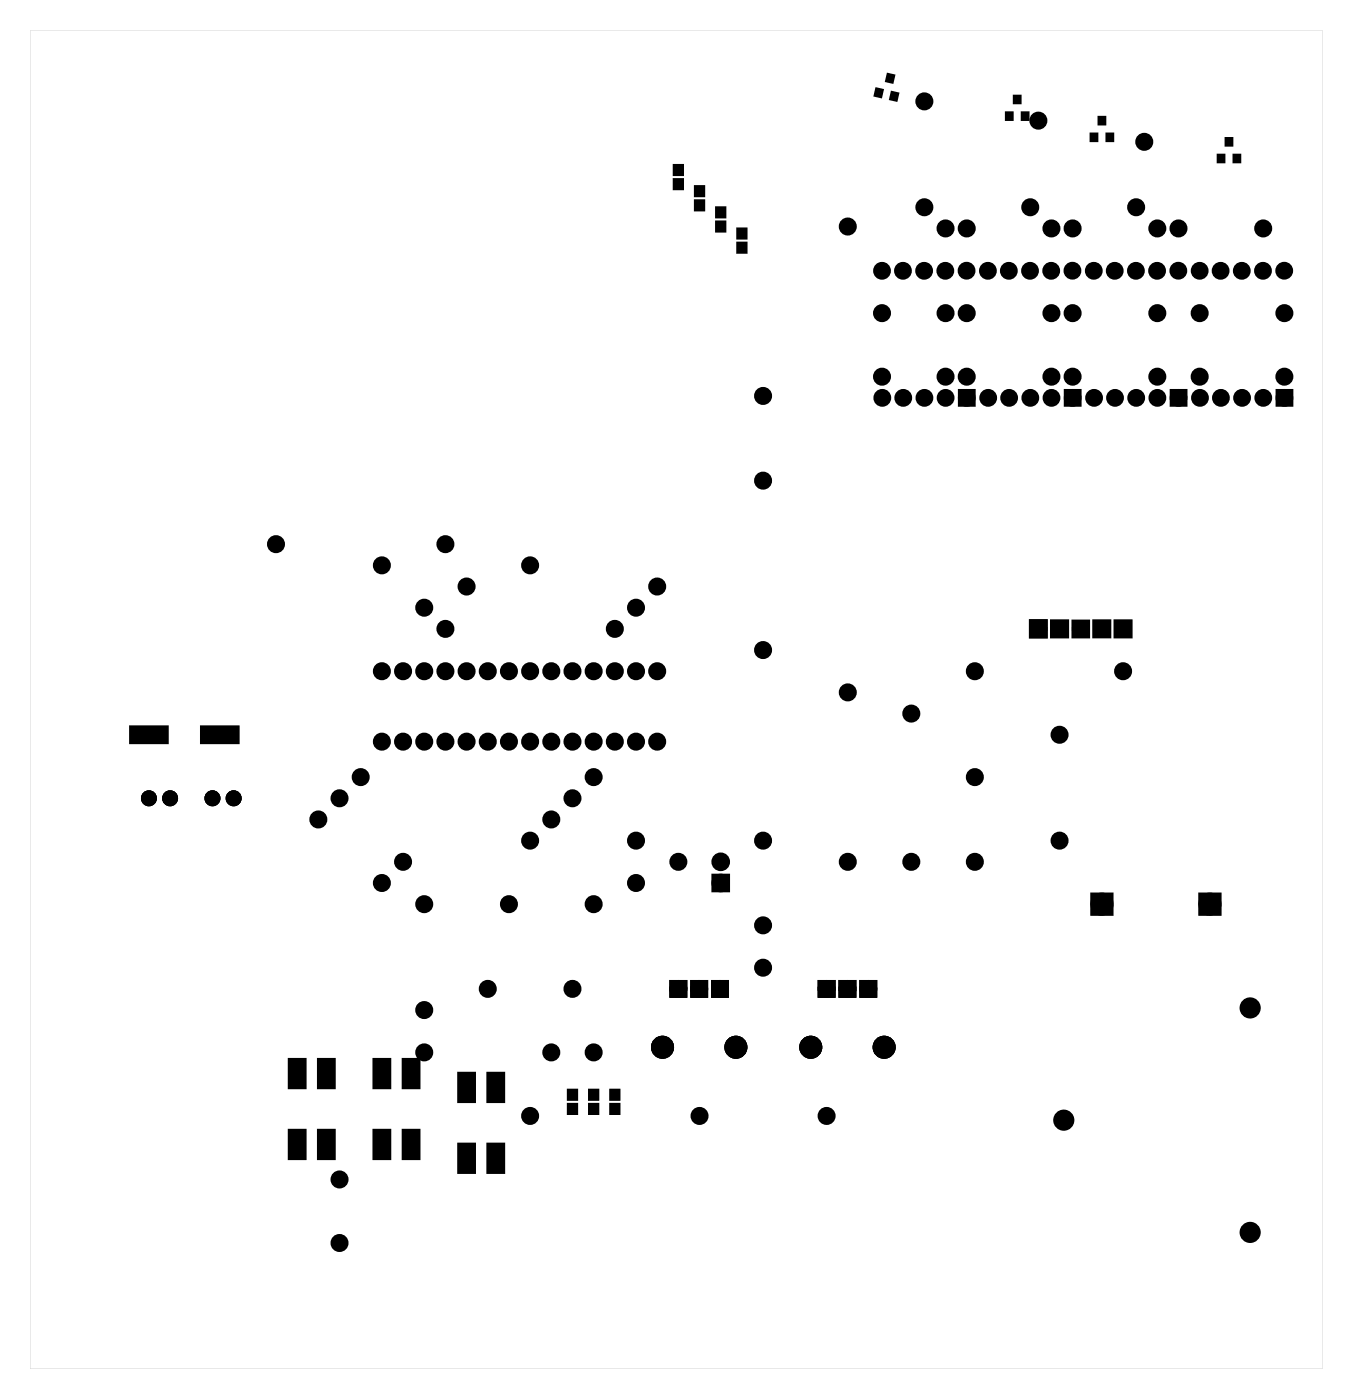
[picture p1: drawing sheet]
<svg xmlns="http://www.w3.org/2000/svg" width="162mm" height="168mm" viewBox="0 0 162 168" stroke-linecap="round" stroke-linejoin="round" font-family="sans-serif">
<g fill="#000">
<path d="M80.8 19.8h1.1v1.2h-1.1zM105.1 10.6l.8 .2-.2 .9-.8-.2zM106.5 8.9l.8 .1-.2 .9-.8-.2zM107 11l.7 .2-.2 .9-.7-.2zM120.7 13.5h.8v.9h-.8zM121.6 11.5h.8v.9h-.8zM122.6 13.5h.8v.9h-.8zM130.8 16h.8v.9h-.8zM131.8 14h.8v.9h-.8zM132.7 16h.8v.9h-.8zM146.1 18.6h.8v.9h-.8zM147 16.6h.8v.9h-.8z"/>
<path d="M148 18.6h.8v.9h-.8zM80.8 21.5h1.1v1.2h-1.1zM83.4 22.3h1.1v1.2h-1.1zM83.4 24h1.1v1.2h-1.1zM85.9 24.9h1.1v1.2h-1.1zM85.9 26.6h1.1v1.2h-1.1zM88.4 27.4h1.1v1.2h-1.1zM88.4 29.1h1.1v1.2h-1.1zM115.2 47h1.5v1.4h-1.5zM127.9 47h1.5v1.4h-1.5zM140.6 47h1.5v1.4h-1.5zM153.3 47h1.5v1.4h-1.5z"/>
<path d="M123.7 74.5h1.8v1.8h-1.8zM123.5 74.4h2.1v2.1h-2.1zM126.1 74.5h1.9v1.9h-1.9zM126.1 74.4h2v2h-2zM128.7 74.5h1.8v1.9h-1.8zM128.6 74.4h2v2h-2zM131.3 74.5h1.8v1.8h-1.8zM131.3 74.5h1.8v1.9h-1.8zM131.1 74.4h2.1v2h-2.1zM133.8 74.5h1.8v1.8h-1.8zM133.8 74.5h1.8v1.9h-1.8zM133.7 74.4h2v2h-2z"/>
<path d="M15.6 87.1h4.5v2h-4.5zM24.1 87.1h4.5v2h-4.5zM85.7 105.2h1.5v1.4h-1.5zM34.6 135.5h2v3.5h-2zM34.6 127h2v3.5h-2zM38.1 135.5h2v3.5h-2zM38.1 127h2v3.5h-2zM44.8 135.5h2v3.5h-2zM44.8 127h2v3.5h-2zM48.3 135.5h2v3.5h-2zM48.3 127h2v3.5h-2zM55 128.7h2v3.5h-2z"/>
<path d="M58.5 128.7h2v3.5h-2zM68.1 132.4h1.1v1.2h-1.1zM68.1 130.7h1.1v1.2h-1.1zM70.7 132.4h1.1v1.2h-1.1zM70.7 130.7h1.1v1.2h-1.1zM73.2 132.4h1.1v1.2h-1.1zM73.2 130.7h1.1v1.2h-1.1zM55 137.2h2v3.5h-2zM58.5 137.2h2v3.5h-2z"/>
<path d="M3.6 3.6v160.6h155v-160.6zM3.6 3.6h155v160.6h-155z"/>
<path d="M80.4 117.7h1.9v1.9h-1.9zM80.9 118.6a.5 .5 0 0 0 1 0 .5 .5 0 0 0-1 0z"/>
<path d="M80.4 117.7h1.9v1.9h-1.9zM80.9 118.6a.5 .5 0 0 0 1 0 .5 .5 0 0 0-1 0z"/>
<path d="M80.4 117.7h1.9v1.9h-1.9zM80.9 118.6a.5 .5 0 0 0 1 0 .5 .5 0 0 0-1 0z"/>
<path d="M82.9 117.7h1.9v1.9h-1.9zM83.4 118.6a.5 .5 0 0 0 1 0 .5 .5 0 0 0-1 0z"/>
<path d="M82.9 117.7h1.9v1.9h-1.9zM83.4 118.6a.5 .5 0 0 0 1 0 .5 .5 0 0 0-1 0z"/>
<path d="M82.9 117.7h1.9v1.9h-1.9zM83.4 118.6a.5 .5 0 0 0 1 0 .5 .5 0 0 0-1 0z"/>
<path d="M85.4 117.7h1.9v1.9h-1.9zM85.9 118.6a.5 .5 0 0 0 1 0 .5 .5 0 0 0-1 0z"/>
<path d="M85.4 117.7h1.9v1.9h-1.9zM85.9 118.6a.5 .5 0 0 0 1 0 .5 .5 0 0 0-1 0z"/>
<path d="M85.4 117.7h1.9v1.9h-1.9zM85.9 118.6a.5 .5 0 0 0 1 0 .5 .5 0 0 0-1 0z"/>
<path d="M98.2 117.7h1.9v1.9h-1.9zM98.6 118.6a.5 .5 0 0 0 1 0 .5 .5 0 0 0-1 0z"/>
<path d="M98.2 117.7h1.9v1.9h-1.9zM98.6 118.6a.5 .5 0 0 0 1 0 .5 .5 0 0 0-1 0z"/>
<path d="M98.2 117.7h1.9v1.9h-1.9zM98.6 118.6a.5 .5 0 0 0 1 0 .5 .5 0 0 0-1 0z"/>
<path d="M100.7 117.7h1.9v1.9h-1.9zM101.1 118.6a.5 .5 0 0 0 1 0 .5 .5 0 0 0-1 0z"/>
<path d="M100.7 117.7h1.9v1.9h-1.9zM101.1 118.6a.5 .5 0 0 0 1 0 .5 .5 0 0 0-1 0z"/>
<path d="M100.7 117.7h1.9v1.9h-1.9zM101.1 118.6a.5 .5 0 0 0 1 0 .5 .5 0 0 0-1 0z"/>
<path d="M103.2 117.7h1.9v1.9h-1.9zM103.6 118.6a.5 .5 0 0 0 1 0 .5 .5 0 0 0-1 0z"/>
<path d="M103.2 117.7h1.9v1.9h-1.9zM103.6 118.6a.5 .5 0 0 0 1 0 .5 .5 0 0 0-1 0z"/>
<path d="M103.2 117.7h1.9v1.9h-1.9zM103.6 118.6a.5 .5 0 0 0 1 0 .5 .5 0 0 0-1 0z"/>
<path d="M130.9 107.2v2.5h2.5v-2.5zM131.1 108.5a1.05 1.05 0 0 1 2.1 0 1.05 1.05 0 0 1-2.1 0z"/>
<path d="M143.8 107.2v2.5h2.6v-2.5zM144.1 108.5a1.02 1.02 0 0 1 2 0 1.02 1.02 0 0 1-2 0z"/>
</g>
<g fill="#000">
<circle cx="110.9" cy="12.2" r=".7"/>
<circle cx="124.5" cy="14.5" r=".7"/>
<circle cx="137.2" cy="17" r=".7"/>
<circle cx="101.7" cy="27.2" r=".7"/>
<circle cx="105.8" cy="32.5" r=".72"/>
<circle cx="105.8" cy="37.6" r=".7"/>
<circle cx="108.3" cy="32.5" r=".72"/>
<circle cx="110.8" cy="32.5" r=".72"/>
<circle cx="110.9" cy="24.9" r=".7"/>
<circle cx="113.4" cy="32.5" r=".72"/>
<circle cx="113.4" cy="27.4" r=".7"/>
<circle cx="113.4" cy="37.6" r=".7"/>
<circle cx="115.9" cy="32.5" r=".72"/>
<circle cx="115.9" cy="27.4" r=".7"/>
<circle cx="115.9" cy="37.6" r=".7"/>
<circle cx="118.5" cy="32.5" r=".72"/>
<circle cx="121" cy="32.5" r=".72"/>
<circle cx="123.5" cy="32.5" r=".72"/>
<circle cx="123.6" cy="24.9" r=".7"/>
<circle cx="126.1" cy="32.5" r=".72"/>
<circle cx="126.1" cy="27.4" r=".7"/>
<circle cx="126.1" cy="37.6" r=".7"/>
<circle cx="128.6" cy="32.5" r=".72"/>
<circle cx="128.6" cy="27.4" r=".7"/>
<circle cx="128.6" cy="37.6" r=".7"/>
<circle cx="131.2" cy="32.5" r=".72"/>
<circle cx="133.7" cy="32.5" r=".72"/>
<circle cx="136.2" cy="32.5" r=".72"/>
<circle cx="136.3" cy="24.9" r=".7"/>
<circle cx="138.8" cy="32.5" r=".72"/>
<circle cx="138.8" cy="27.4" r=".7"/>
<circle cx="138.8" cy="37.6" r=".7"/>
<circle cx="141.3" cy="32.5" r=".72"/>
<circle cx="141.3" cy="27.4" r=".7"/>
<circle cx="143.9" cy="32.5" r=".72"/>
<circle cx="143.9" cy="37.6" r=".7"/>
<circle cx="146.4" cy="32.5" r=".72"/>
<circle cx="148.9" cy="32.5" r=".72"/>
<circle cx="151.5" cy="32.5" r=".72"/>
<circle cx="151.5" cy="27.4" r=".7"/>
<circle cx="154" cy="32.5" r=".72"/>
<circle cx="154" cy="37.6" r=".7"/>
<circle cx="91.5" cy="47.5" r=".7"/>
<circle cx="91.5" cy="57.7" r=".7"/>
<circle cx="105.8" cy="45.2" r=".7"/>
<circle cx="105.8" cy="47.7" r=".72"/>
<circle cx="108.3" cy="47.7" r=".72"/>
<circle cx="110.9" cy="47.7" r=".72"/>
<circle cx="113.4" cy="45.2" r=".7"/>
<circle cx="113.4" cy="47.7" r=".72"/>
<circle cx="115.9" cy="45.2" r=".7"/>
<circle cx="116" cy="47.7" r=".72"/>
<circle cx="118.5" cy="47.7" r=".72"/>
<circle cx="121" cy="47.7" r=".72"/>
<circle cx="123.6" cy="47.7" r=".72"/>
<circle cx="126.1" cy="45.2" r=".7"/>
<circle cx="126.1" cy="47.7" r=".72"/>
<circle cx="128.6" cy="45.2" r=".7"/>
<circle cx="128.7" cy="47.7" r=".72"/>
<circle cx="131.2" cy="47.7" r=".72"/>
<circle cx="133.7" cy="47.7" r=".72"/>
<circle cx="136.3" cy="47.7" r=".72"/>
<circle cx="138.8" cy="45.2" r=".7"/>
<circle cx="138.8" cy="47.7" r=".72"/>
<circle cx="141.4" cy="47.7" r=".72"/>
<circle cx="143.9" cy="45.2" r=".7"/>
<circle cx="143.9" cy="47.7" r=".72"/>
<circle cx="146.4" cy="47.7" r=".72"/>
<circle cx="149" cy="47.7" r=".72"/>
<circle cx="151.5" cy="47.7" r=".72"/>
<circle cx="154" cy="45.2" r=".7"/>
<circle cx="154.1" cy="47.7" r=".72"/>
<circle cx="33.1" cy="65.3" r=".7"/>
<circle cx="45.8" cy="67.8" r=".7"/>
<circle cx="50.9" cy="72.9" r=".7"/>
<circle cx="53.4" cy="65.3" r=".7"/>
<circle cx="53.4" cy="75.4" r=".7"/>
<circle cx="56" cy="70.4" r=".7"/>
<circle cx="63.6" cy="67.8" r=".7"/>
<circle cx="73.7" cy="75.4" r=".7"/>
<circle cx="76.3" cy="72.9" r=".7"/>
<circle cx="78.8" cy="70.4" r=".7"/>
<circle cx="91.5" cy="78" r=".7"/>
<circle cx="124.5" cy="75.4" r=".72"/>
<circle cx="127.1" cy="75.4" r=".72"/>
<circle cx="129.6" cy="75.4" r=".72"/>
<circle cx="132.2" cy="75.4" r=".72"/>
<circle cx="134.7" cy="75.4" r=".72"/>
<circle cx="17.9" cy="95.8" r=".59"/>
<circle cx="20.4" cy="95.8" r=".59"/>
<circle cx="25.5" cy="95.8" r=".59"/>
<circle cx="28" cy="95.8" r=".59"/>
<circle cx="38.2" cy="98.3" r=".7"/>
<circle cx="40.7" cy="95.8" r=".7"/>
<circle cx="43.3" cy="93.2" r=".7"/>
<circle cx="45.8" cy="80.5" r=".69"/>
<circle cx="45.8" cy="89" r=".69"/>
<circle cx="48.3" cy="80.5" r=".69"/>
<circle cx="48.3" cy="89" r=".69"/>
<circle cx="50.9" cy="80.5" r=".69"/>
<circle cx="50.9" cy="89" r=".69"/>
<circle cx="53.4" cy="80.5" r=".69"/>
<circle cx="53.4" cy="89" r=".69"/>
<circle cx="56" cy="80.5" r=".69"/>
<circle cx="56" cy="89" r=".69"/>
<circle cx="58.5" cy="80.5" r=".69"/>
<circle cx="58.5" cy="89" r=".69"/>
<circle cx="61" cy="80.5" r=".69"/>
<circle cx="61" cy="89" r=".69"/>
<circle cx="63.6" cy="80.5" r=".69"/>
<circle cx="63.6" cy="89" r=".69"/>
<circle cx="66.1" cy="80.5" r=".69"/>
<circle cx="66.1" cy="98.3" r=".7"/>
<circle cx="66.1" cy="89" r=".69"/>
<circle cx="68.7" cy="80.5" r=".69"/>
<circle cx="68.7" cy="95.8" r=".7"/>
<circle cx="68.7" cy="89" r=".69"/>
<circle cx="71.2" cy="93.2" r=".7"/>
<circle cx="71.2" cy="80.5" r=".69"/>
<circle cx="71.2" cy="89" r=".69"/>
<circle cx="73.7" cy="80.5" r=".69"/>
<circle cx="73.7" cy="89" r=".69"/>
<circle cx="76.3" cy="80.5" r=".69"/>
<circle cx="76.3" cy="89" r=".69"/>
<circle cx="78.8" cy="80.5" r=".69"/>
<circle cx="78.8" cy="89" r=".69"/>
<circle cx="101.7" cy="83.1" r=".7"/>
<circle cx="109.3" cy="85.6" r=".7"/>
<circle cx="116.9" cy="93.2" r=".7"/>
<circle cx="116.9" cy="80.5" r=".7"/>
<circle cx="127.1" cy="88.1" r=".7"/>
<circle cx="134.7" cy="80.5" r=".7"/>
<circle cx="45.8" cy="105.9" r=".7"/>
<circle cx="48.3" cy="103.4" r=".7"/>
<circle cx="50.9" cy="108.5" r=".7"/>
<circle cx="58.5" cy="118.6" r=".7"/>
<circle cx="61" cy="108.5" r=".7"/>
<circle cx="63.6" cy="100.8" r=".7"/>
<circle cx="68.7" cy="118.6" r=".7"/>
<circle cx="71.2" cy="108.5" r=".7"/>
<circle cx="76.3" cy="105.9" r=".7"/>
<circle cx="76.3" cy="100.8" r=".7"/>
<circle cx="81.4" cy="103.4" r=".7"/>
<circle cx="81.4" cy="118.6" r=".72"/>
<circle cx="83.9" cy="118.6" r=".72"/>
<circle cx="86.4" cy="118.6" r=".72"/>
<circle cx="86.4" cy="105.9" r=".74"/>
<circle cx="86.4" cy="103.4" r=".74"/>
<circle cx="91.5" cy="111" r=".7"/>
<circle cx="91.5" cy="100.8" r=".7"/>
<circle cx="91.5" cy="116.1" r=".7"/>
<circle cx="99.1" cy="118.6" r=".72"/>
<circle cx="101.6" cy="118.6" r=".72"/>
<circle cx="101.7" cy="103.4" r=".7"/>
<circle cx="104.1" cy="118.6" r=".72"/>
<circle cx="109.3" cy="103.4" r=".7"/>
<circle cx="116.9" cy="103.4" r=".7"/>
<circle cx="127.1" cy="100.8" r=".7"/>
<circle cx="132.2" cy="108.5" r="1.14"/>
<circle cx="145.1" cy="108.5" r="1.14"/>
<circle cx="50.9" cy="121.2" r=".7"/>
<circle cx="50.9" cy="126.2" r=".7"/>
<circle cx="63.6" cy="133.9" r=".7"/>
<circle cx="66.1" cy="126.2" r=".7"/>
<circle cx="71.2" cy="126.2" r=".7"/>
<circle cx="79.5" cy="125.6" r="1.13"/>
<circle cx="83.9" cy="133.9" r=".7"/>
<circle cx="88.3" cy="125.6" r="1.13"/>
<circle cx="97.2" cy="125.6" r="1.13"/>
<circle cx="99.1" cy="133.9" r=".7"/>
<circle cx="106" cy="125.6" r="1.13"/>
<circle cx="127.6" cy="134.4" r="1.14"/>
<circle cx="149.9" cy="120.9" r="1.14"/>
<circle cx="40.7" cy="149.1" r=".7"/>
<circle cx="40.7" cy="141.5" r=".7"/>
<circle cx="149.9" cy="147.8" r="1.14"/>
</g>
<g fill="none" stroke="#000" stroke-width=".76" stroke-linecap="butt">
<path d="M85.7 105.2h1.5v1.4h-1.5z"/>
<circle cx="110.9" cy="12.2" r=".7"/>
<circle cx="124.5" cy="14.5" r=".7"/>
<circle cx="137.2" cy="17" r=".7"/>
<circle cx="101.7" cy="27.2" r=".7"/>
<circle cx="105.8" cy="37.6" r=".7"/>
<circle cx="110.9" cy="24.9" r=".7"/>
<circle cx="113.4" cy="37.6" r=".7"/>
<circle cx="113.4" cy="27.4" r=".7"/>
<circle cx="115.9" cy="27.4" r=".7"/>
<circle cx="115.9" cy="37.6" r=".7"/>
<circle cx="123.6" cy="24.9" r=".7"/>
<circle cx="126.1" cy="27.4" r=".7"/>
<circle cx="126.1" cy="37.6" r=".7"/>
<circle cx="128.6" cy="27.4" r=".7"/>
<circle cx="128.6" cy="37.6" r=".7"/>
<circle cx="136.3" cy="24.9" r=".7"/>
<circle cx="138.8" cy="27.4" r=".7"/>
<circle cx="138.8" cy="37.6" r=".7"/>
<circle cx="141.3" cy="27.4" r=".7"/>
<circle cx="143.9" cy="37.6" r=".7"/>
<circle cx="151.5" cy="27.4" r=".7"/>
<circle cx="154" cy="37.6" r=".7"/>
<circle cx="91.5" cy="47.5" r=".7"/>
<circle cx="91.5" cy="57.7" r=".7"/>
<circle cx="105.8" cy="45.2" r=".7"/>
<circle cx="113.4" cy="45.2" r=".7"/>
<circle cx="115.9" cy="45.2" r=".7"/>
<circle cx="126.1" cy="45.2" r=".7"/>
<circle cx="128.6" cy="45.2" r=".7"/>
<circle cx="138.8" cy="45.2" r=".7"/>
<circle cx="143.9" cy="45.2" r=".7"/>
<circle cx="154" cy="45.2" r=".7"/>
<circle cx="33.1" cy="65.3" r=".7"/>
<circle cx="45.8" cy="67.8" r=".7"/>
<circle cx="50.9" cy="72.9" r=".7"/>
<circle cx="53.4" cy="65.3" r=".7"/>
<circle cx="53.4" cy="75.4" r=".7"/>
<circle cx="56" cy="70.4" r=".7"/>
<circle cx="63.6" cy="67.8" r=".7"/>
<circle cx="73.7" cy="75.4" r=".7"/>
<circle cx="76.3" cy="72.9" r=".7"/>
<circle cx="78.8" cy="70.4" r=".7"/>
<circle cx="91.5" cy="78" r=".7"/>
<circle cx="38.2" cy="98.3" r=".7"/>
<circle cx="40.7" cy="95.8" r=".7"/>
<circle cx="43.3" cy="93.2" r=".7"/>
<circle cx="66.1" cy="98.3" r=".7"/>
<circle cx="68.7" cy="95.8" r=".7"/>
<circle cx="71.2" cy="93.2" r=".7"/>
<circle cx="101.7" cy="83.1" r=".7"/>
<circle cx="109.3" cy="85.6" r=".7"/>
<circle cx="116.9" cy="80.5" r=".7"/>
<circle cx="116.9" cy="93.2" r=".7"/>
<circle cx="127.1" cy="88.1" r=".7"/>
<circle cx="134.7" cy="80.5" r=".7"/>
<circle cx="45.8" cy="105.9" r=".7"/>
<circle cx="48.3" cy="103.4" r=".7"/>
<circle cx="50.9" cy="108.5" r=".7"/>
<circle cx="58.5" cy="118.6" r=".7"/>
<circle cx="61" cy="108.5" r=".7"/>
<circle cx="63.6" cy="100.8" r=".7"/>
<circle cx="68.7" cy="118.6" r=".7"/>
<circle cx="71.2" cy="108.5" r=".7"/>
<circle cx="76.3" cy="105.9" r=".7"/>
<circle cx="76.3" cy="100.8" r=".7"/>
<circle cx="81.4" cy="103.4" r=".7"/>
<circle cx="86.4" cy="103.4" r=".74"/>
<circle cx="86.4" cy="105.9" r=".74"/>
<circle cx="91.5" cy="100.8" r=".7"/>
<circle cx="91.5" cy="111" r=".7"/>
<circle cx="91.5" cy="116.1" r=".7"/>
<circle cx="101.7" cy="103.4" r=".7"/>
<circle cx="109.3" cy="103.4" r=".7"/>
<circle cx="116.9" cy="103.4" r=".7"/>
<circle cx="127.1" cy="100.8" r=".7"/>
<circle cx="50.9" cy="121.2" r=".7"/>
<circle cx="50.9" cy="126.2" r=".7"/>
<circle cx="63.6" cy="133.9" r=".7"/>
<circle cx="66.1" cy="126.2" r=".7"/>
<circle cx="71.2" cy="126.2" r=".7"/>
<circle cx="83.9" cy="133.9" r=".7"/>
<circle cx="99.1" cy="133.9" r=".7"/>
<circle cx="40.7" cy="141.5" r=".7"/>
<circle cx="40.7" cy="149.1" r=".7"/>
</g>
<g fill="none" stroke="#000" stroke-width=".25">
<path d="M80.8 19.8h1.1v1.2h-1.1zM105.1 10.6l.8 .2-.2 .9-.8-.2zM106.5 8.9l.8 .1-.2 .9-.8-.2zM107 11l.7 .2-.2 .9-.7-.2zM120.7 13.5h.8v.9h-.8zM121.6 11.5h.8v.9h-.8zM122.6 13.5h.8v.9h-.8zM130.8 16h.8v.9h-.8zM131.8 14h.8v.9h-.8zM132.7 16h.8v.9h-.8zM146.1 18.6h.8v.9h-.8zM147 16.6h.8v.9h-.8z"/>
<path d="M148 18.6h.8v.9h-.8zM80.8 21.5h1.1v1.2h-1.1zM83.4 22.3h1.1v1.2h-1.1zM83.4 24h1.1v1.2h-1.1zM85.9 24.9h1.1v1.2h-1.1zM85.9 26.6h1.1v1.2h-1.1zM88.4 27.4h1.1v1.2h-1.1zM88.4 29.1h1.1v1.2h-1.1zM123.5 74.4h2.1v2.1h-2.1zM123.7 74.5h1.8v1.8h-1.8zM126.1 74.4h2v2h-2zM126.1 74.5h1.9v1.9h-1.9z"/>
<path d="M128.6 74.4h2v2h-2zM128.7 74.5h1.8v1.9h-1.8zM131.1 74.4h2.1v2h-2.1zM131.3 74.5h1.8v1.9h-1.8zM131.3 74.5h1.8v1.8h-1.8zM132.2 75.4h.1M133.7 74.4h2v2h-2zM133.8 74.5h1.8v1.9h-1.8zM133.8 74.5h1.8v1.8h-1.8zM134.7 75.4h.1M15.6 87.1h4.5v2h-4.5zM24.1 87.1h4.5v2h-4.5z"/>
<path d="M80.4 117.7h1.9v1.9h-1.9zM82.9 117.7h1.9v1.9h-1.9zM85.4 117.7h1.9v1.9h-1.9zM98.2 117.7h1.9v1.9h-1.9zM100.7 117.7h1.9v1.9h-1.9zM103.2 117.7h1.9v1.9h-1.9zM130.9 107.2h2.5v2.5h-2.5zM143.8 107.2h2.6v2.5h-2.6zM34.6 135.5h2v3.5h-2zM34.6 127h2v3.5h-2zM38.1 135.5h2v3.5h-2zM38.1 127h2v3.5h-2z"/>
<path d="M44.8 135.5h2v3.5h-2zM44.8 127h2v3.5h-2zM48.3 135.5h2v3.5h-2zM48.3 127h2v3.5h-2zM55 137.2h2v3.5h-2zM55 128.7h2v3.5h-2zM58.5 137.2h2v3.5h-2zM58.5 128.7h2v3.5h-2zM68.1 132.4h1.1v1.2h-1.1zM68.1 130.7h1.1v1.2h-1.1zM70.7 132.4h1.1v1.2h-1.1zM70.7 130.7h1.1v1.2h-1.1z"/>
<path d="M73.2 132.4h1.1v1.2h-1.1zM73.2 130.7h1.1v1.2h-1.1z"/>
<circle cx="81.4" cy="118.6" r=".5"/>
<circle cx="83.9" cy="118.6" r=".5"/>
<circle cx="86.4" cy="118.6" r=".5"/>
<circle cx="99.1" cy="118.6" r=".5"/>
<circle cx="101.6" cy="118.6" r=".5"/>
<circle cx="104.1" cy="118.6" r=".5"/>
<circle cx="132.2" cy="108.5" r="1.02"/>
<circle cx="145.1" cy="108.5" r="1.02"/>
<circle cx="127.6" cy="134.4" r="1.14"/>
<circle cx="149.9" cy="120.9" r="1.14"/>
<circle cx="149.9" cy="147.8" r="1.14"/>
</g>
<g fill="none" stroke="#000" stroke-width=".77" stroke-linecap="butt">
<circle cx="45.8" cy="80.5" r=".69"/>
<circle cx="45.8" cy="89" r=".69"/>
<circle cx="48.3" cy="80.5" r=".69"/>
<circle cx="48.3" cy="89" r=".69"/>
<circle cx="50.9" cy="80.5" r=".69"/>
<circle cx="50.9" cy="89" r=".69"/>
<circle cx="53.4" cy="80.5" r=".69"/>
<circle cx="53.4" cy="89" r=".69"/>
<circle cx="56" cy="80.5" r=".69"/>
<circle cx="56" cy="89" r=".69"/>
<circle cx="58.5" cy="80.5" r=".69"/>
<circle cx="58.5" cy="89" r=".69"/>
<circle cx="61" cy="80.5" r=".69"/>
<circle cx="61" cy="89" r=".69"/>
<circle cx="63.6" cy="80.5" r=".69"/>
<circle cx="63.6" cy="89" r=".69"/>
<circle cx="66.1" cy="80.5" r=".69"/>
<circle cx="66.1" cy="89" r=".69"/>
<circle cx="68.7" cy="80.5" r=".69"/>
<circle cx="68.7" cy="89" r=".69"/>
<circle cx="71.2" cy="80.5" r=".69"/>
<circle cx="71.2" cy="89" r=".69"/>
<circle cx="73.7" cy="80.5" r=".69"/>
<circle cx="73.7" cy="89" r=".69"/>
<circle cx="76.3" cy="80.5" r=".69"/>
<circle cx="76.3" cy="89" r=".69"/>
<circle cx="78.8" cy="80.5" r=".69"/>
<circle cx="78.8" cy="89" r=".69"/>
</g>
<g fill="none" stroke="#000" stroke-width=".69" stroke-linecap="butt">
<path d="M115.2 47h1.5v1.4h-1.5zM127.9 47h1.5v1.4h-1.5zM140.6 47h1.5v1.4h-1.5zM153.3 47h1.5v1.4h-1.5z"/>
<circle cx="105.8" cy="32.5" r=".72"/>
<circle cx="108.3" cy="32.5" r=".72"/>
<circle cx="110.8" cy="32.5" r=".72"/>
<circle cx="113.4" cy="32.5" r=".72"/>
<circle cx="115.9" cy="32.5" r=".72"/>
<circle cx="118.5" cy="32.5" r=".72"/>
<circle cx="121" cy="32.5" r=".72"/>
<circle cx="123.5" cy="32.5" r=".72"/>
<circle cx="126.1" cy="32.5" r=".72"/>
<circle cx="128.6" cy="32.5" r=".72"/>
<circle cx="131.2" cy="32.5" r=".72"/>
<circle cx="133.7" cy="32.5" r=".72"/>
<circle cx="136.2" cy="32.5" r=".72"/>
<circle cx="138.8" cy="32.5" r=".72"/>
<circle cx="141.3" cy="32.5" r=".72"/>
<circle cx="143.9" cy="32.5" r=".72"/>
<circle cx="146.4" cy="32.5" r=".72"/>
<circle cx="148.9" cy="32.5" r=".72"/>
<circle cx="151.5" cy="32.5" r=".72"/>
<circle cx="154" cy="32.5" r=".72"/>
<circle cx="105.8" cy="47.7" r=".72"/>
<circle cx="108.3" cy="47.7" r=".72"/>
<circle cx="110.9" cy="47.7" r=".72"/>
<circle cx="113.4" cy="47.7" r=".72"/>
<circle cx="116" cy="47.7" r=".72"/>
<circle cx="118.5" cy="47.7" r=".72"/>
<circle cx="121" cy="47.7" r=".72"/>
<circle cx="123.6" cy="47.7" r=".72"/>
<circle cx="126.1" cy="47.7" r=".72"/>
<circle cx="128.7" cy="47.7" r=".72"/>
<circle cx="131.2" cy="47.7" r=".72"/>
<circle cx="133.7" cy="47.7" r=".72"/>
<circle cx="136.3" cy="47.7" r=".72"/>
<circle cx="138.8" cy="47.7" r=".72"/>
<circle cx="141.4" cy="47.7" r=".72"/>
<circle cx="143.9" cy="47.7" r=".72"/>
<circle cx="146.4" cy="47.7" r=".72"/>
<circle cx="149" cy="47.7" r=".72"/>
<circle cx="151.5" cy="47.7" r=".72"/>
<circle cx="154.1" cy="47.7" r=".72"/>
<circle cx="124.5" cy="75.4" r=".72"/>
<circle cx="127.1" cy="75.4" r=".72"/>
<circle cx="129.6" cy="75.4" r=".72"/>
<circle cx="132.2" cy="75.4" r=".72"/>
<circle cx="134.7" cy="75.4" r=".72"/>
<circle cx="81.4" cy="118.6" r=".72"/>
<circle cx="83.9" cy="118.6" r=".72"/>
<circle cx="86.4" cy="118.6" r=".72"/>
<circle cx="99.1" cy="118.6" r=".72"/>
<circle cx="101.6" cy="118.6" r=".72"/>
<circle cx="104.1" cy="118.6" r=".72"/>
</g>
<g fill="none" stroke="#000" stroke-width=".51">
<circle cx="132.2" cy="108.5" r="1.14"/>
<circle cx="145.1" cy="108.5" r="1.14"/>
<circle cx="79.5" cy="125.6" r="1.13"/>
<circle cx="88.3" cy="125.6" r="1.13"/>
<circle cx="97.2" cy="125.6" r="1.13"/>
<circle cx="106" cy="125.6" r="1.13"/>
</g>
<g fill="none" stroke="#000" stroke-width=".73" stroke-linecap="butt">
<circle cx="17.9" cy="95.8" r=".59"/>
<circle cx="20.4" cy="95.8" r=".59"/>
<circle cx="25.5" cy="95.8" r=".59"/>
<circle cx="28" cy="95.8" r=".59"/>
</g>
</svg>
